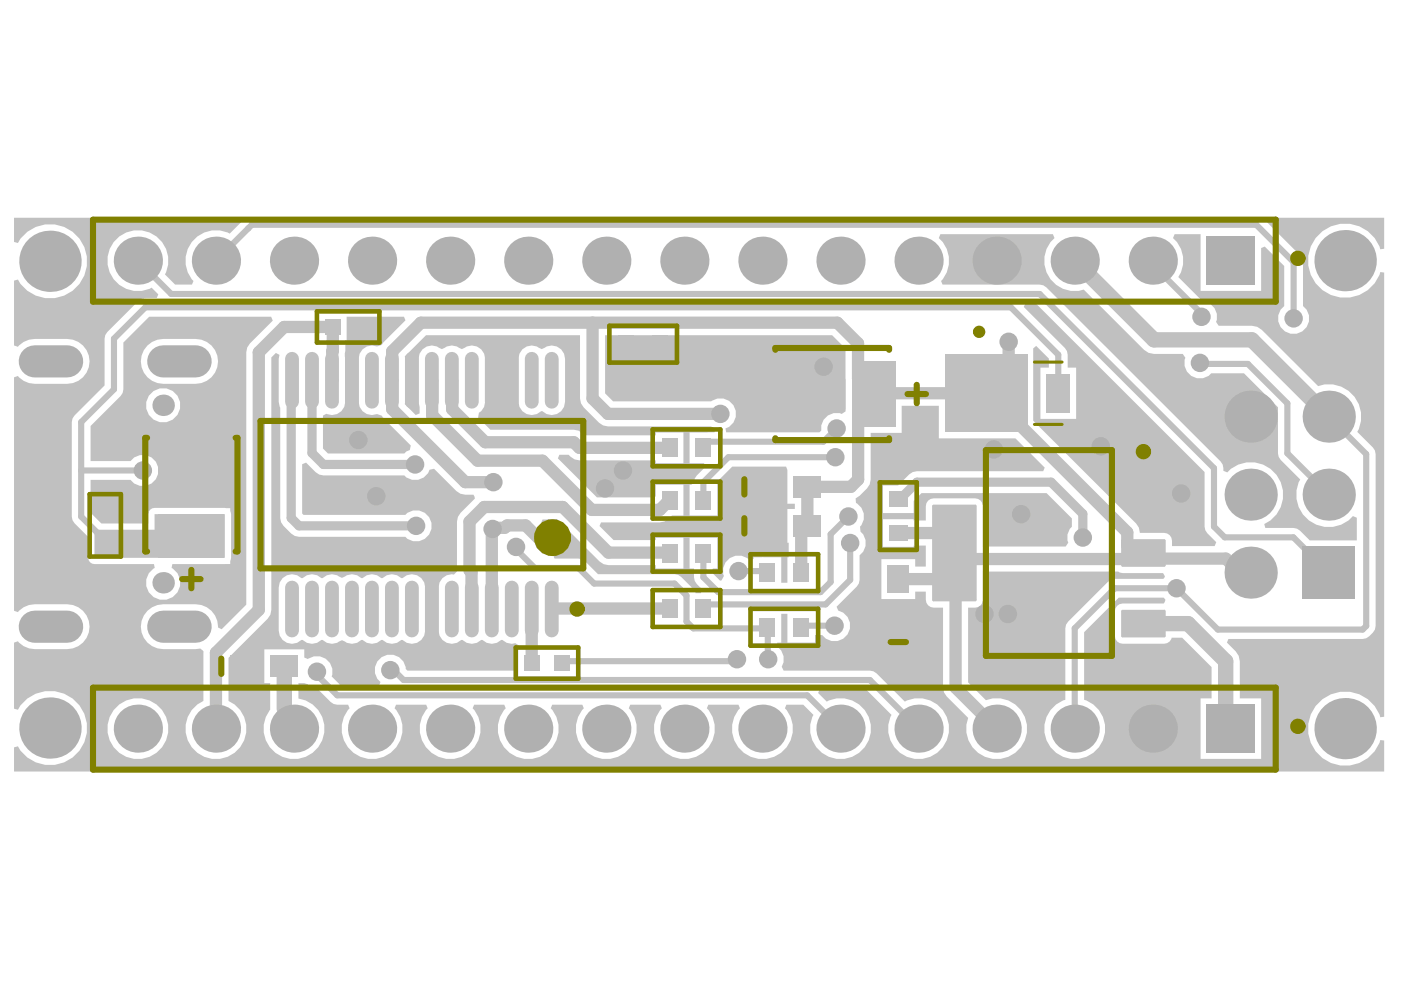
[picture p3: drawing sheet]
<svg xmlns="http://www.w3.org/2000/svg" width="297mm" height="210mm" viewBox="0 0 297 210" stroke-linecap="round" stroke-linejoin="round" font-family="sans-serif">
<g fill="#c0c0c0">
<path d="M199.4 49.7h23.8l.4 .8a6.4 6.4 0 0 0-1.4 8 6.4 6.4 0 0 0 7.6 2.9l12.8 12.8 .9 .6 1.2 .2h6.1l.5 .9a3.2 3.2 0 0 0 1.4 3.9 3.2 3.2 0 0 0 4.1-.6h6.9l7.3 7.1v9.8l.1 .8 .4 .6 4.2 4.2a6.8 6.8 0 0 0 2.1 8.8 6.8 6.8 0 0 0 9-1.1l.9 .4v4.8h-10l-2.1-2.1-.6-.4-.8-.2h-5.9l-.3-.8a6.9 6.9 0 0 0 2.8-10.2 6.9 6.9 0 0 0-10.6-.7l-.8-.4-.2-1.3-.4-.7-37-36.9-.6-.4-.8-.2h-20.6l-.3-.7a6.3 6.3 0 0 0-.5-9.1z"/>
<path d="M128.3 71.1h48.1l2.9 2.8v12.8v.5l-.8 .6a3.2 3.2 0 0 0-4.4 3.5l-.4 .4h-19.7l-.2-.9a3.3 3.3 0 0 0 1.9-4.6 3.3 3.3 0 0 0-4.9-1.1h-20.8l-1.7-1.7z"/>
<path d="M217.4 64.3h2.2l35.8 35.8v11.6l.1 .7 .5 .7 1.9 1.9-.4 .8h-9a2.06 2.06 0 0 0-1.7-2.8h-5.1l-.2-1.1-.6-.9-21.8-21.8v-15.3l.6-.6 2.7 2.7v1.9h-1.8v10.9h7.6v-10.9h-1.8v-2.7l-.2-.8-.4-.6-8.7-8.7z"/>
<path d="M73.5 67.2h12.2l.3 .7-4.7 4.7a1.83 1.83 0 0 1-2.4 .6 2.82 2.82 0 0 0-2.9 2.9v9.1a2.86 2.86 0 0 0 4 2.6l.9 .3 .4 .5 5.8 5.9-.2 .9-.7 .3-.5 .5h-16.2l-1-1.1v-7l.7-.4a2.8 2.8 0 0 0 4-2.5l-.1-10.3 .1-2.6h.3z"/>
<path d="M20 112.3h12.8v-3.3h14.9v9.3h-27.7z"/>
<path d="M85.8 75.6l4.5-4.5h32.7v13.4l.2 1 .6 .9 3.2 3.2 .9 .6 1 .2h21.9l.9 .4-.2 .9h-5.3v6.5h3.1l.3 .8-1.9 1.8-.4 .7-.2 .7-.5 .6h-.4v6.5h5.9v-6.5l-.2-.5 3.4-3.4h11.4l.2 .7v7.2h1.6v1.1h-1.6v7.2h.3v3.1h-.3v5.4h-1.3v-5.4h-5.8v.3l-.9 .3a3.2 3.2 0 0 0-4-.6 3.2 3.2 0 0 0-1.4 3.9l-.5 1h-.3l-1.6-1.5v-1.1h1v-6.5h-5.9v6.5h.9a3.9 3.9 0 0 0 1.8 4.5l-.3 .8h-1.2l-.4-.9-2.6-2.6-.6-.4-.8-.2h-16.2l-2.7-2.7-.7-.4-.7-.2h-5.1l-.3-.8a3.3 3.3 0 0 0 1.2-3.6 3.3 3.3 0 0 0-3-2.3l-.8-.8 .3-.8h3.2l8.9 8.9 .9 .6 1 .2h10v.7h5.9v-6.5h-5.9v.5h-8.9l-3-3 .3-.7h12.5l1-.2 1.6-1.3h2.4v-6.5h-5.9v2.4l-.2 .3h-12.2l-8.3-8.3 .3-.8h2l1.2 1 1 .2h16.2v.6h5.9v-6.5h-5.9v.6h-15.1l-1.2-1-1-.2h-17.7l-2.6-2.6 .1-1 .5-.3 .6-.9 .3-1.1v-9.1a2.77 2.77 0 0 0-4.3-2.4l-.7 .3a3.2 3.2 0 0 0-3.6-.3l-.6 .3a3.2 3.2 0 0 0-4.1 .1l-.6 .9-.3 1.1v9.1l.3 1.1v1.4l-.9 .3-2.3-2.3zM110.7 74.1l-.6 .9-.2 1.1v9.1a2.82 2.82 0 0 0 1.8 2.6 2.82 2.82 0 0 0 3-.6h.3a2.82 2.82 0 0 0 3.1 .6 2.82 2.82 0 0 0 1.7-2.6v-9.1a2.77 2.77 0 0 0-4.3-2.4l-.6 .3a3.2 3.2 0 0 0-4.2 .1z"/>
<path d="M3 46.2h47.9l.3 .8-2.5 2.5-.4-.2a6.4 6.4 0 0 0-7.8 2.2 6.4 6.4 0 0 0 .5 8.1l-.3 .7h-3.6l-2.1-2.1 .2-.5a6.5 6.5 0 0 0-5.2-8.9 6.5 6.5 0 0 0-7.1 7.5 6.5 6.5 0 0 0 9.2 4.7l1.5 1.4-.4 .8h-2.4l-.8 .1-.6 .5-6.6 6.6-.5 .6-.1 .8v9.9l-6.4 6.4-.4 .6-.2 .8v20l.2 .8 .4 .6 2.9 2.9v4.5a1.33 1.33 0 0 0 1.3 1.3h12.6l.2 .8a3.6 3.6 0 0 0-1 5.5 3.6 3.6 0 0 0 5.6 0 3.6 3.6 0 0 0-1-5.5l.1-.8h12.3l.2-1.3v-9.3l-.2-1.3h-16l-.5 .1-.8 .7-.1 2.5h-9.9l-2.3-2.3v-7h8.5a3.3 3.3 0 0 0 4.8 .5 3.3 3.3 0 0 0 0-4.9 3.3 3.3 0 0 0-4.8 .5h-8.5v-7.5l6.4-6.3 .4-.7 .2-.7v-10l5.4-5.4h25.9l.3 .8-4.8 4.8-.6 .9-.2 1v53.5l-5.2 5.2-.8-.4v-.1a4.8 4.8 0 0 0-4.7-4.8h-6.9l-1.2 .2a4.8 4.8 0 0 0-3.5 5.2 4.8 4.8 0 0 0 4.7 4.1h6.9l1-.1 .5 .4 .2 .3-.1 10.4a6.5 6.5 0 0 0-2.4 9.9 6.5 6.5 0 0 0 10.2 0 6.5 6.5 0 0 0-2.5-9.9v-9.1l8.3-8.3 .6-.9 .2-1v-53.5l1-1 .8 .4-.2 .9v9.1l.3 1.2v23.4l.2 .9 .5 .8 1.6 1.6 .8 .5 .9 .2h22.5a3.3 3.3 0 0 0 4.7 0 3.3 3.3 0 0 0 0-4.6 3.3 3.3 0 0 0-4.7 0h-21.5l-.3-.3v-10.5l.8-.3 2 2 .8 .5 .9 .2h17.1a3.2 3.2 0 0 0 5.4-1.2l.9-.2 4.8 4.7 .8 .6 1 .2h1.8l.2 .4 .1 .4-3 3-.6 .9-.2 1v10.5l-.7 .7h-.4a2.82 2.82 0 0 0-2.8 2.8v9.1l.2 1.1a2.82 2.82 0 0 0 4.6 .9h.2l1 .6 1 .2 1.1-.2 .9-.6h.3a2.83 2.83 0 0 0 4 0h.2l.9 .6 1.1 .2 .7-.1 .9 .5v.8h-.3v4.5h-23.4l-.4-.4a3.3 3.3 0 0 0-4.8-2.7 3.3 3.3 0 0 0-.5 5.5l-.4 .8h-8l-2-2 .2-.3a3.3 3.3 0 0 0-1.5-3.5 3.3 3.3 0 0 0-3.7 .1l-.8-.3v-1.7h-8.5v7.1h1.3v5.6a6.5 6.5 0 0 0 1.8 9.7 6.5 6.5 0 0 0 9.3-3.5 6.5 6.5 0 0 0-5.1-8.5v-3.3h1.2l2.1 .9h.3l3.2 3.1 .6 .5 .8 .1h2.3l.3 .8-.3 .4a6.5 6.5 0 0 0 .8 8.8 6.5 6.5 0 0 0 8.9-.4 6.5 6.5 0 0 0 .2-8.8l.3-.8h6.4l.3 .8-.4 .4a6.5 6.5 0 0 0 .9 8.8 6.5 6.5 0 0 0 8.8-.4 6.5 6.5 0 0 0 .2-8.8l.3-.8h6.4l.3 .8-.3 .4a6.5 6.5 0 0 0 .8 8.8 6.5 6.5 0 0 0 8.9-.4 6.5 6.5 0 0 0 .2-8.8l.3-.8h6.4l.3 .8-.4 .4a6.5 6.5 0 0 0 .9 8.8 6.5 6.5 0 0 0 8.8-.4 6.5 6.5 0 0 0 .2-8.8l.3-.8h6.4l.3 .8-.3 .4a6.5 6.5 0 0 0 .8 8.8 6.5 6.5 0 0 0 8.9-.4 6.5 6.5 0 0 0 .2-8.8l.3-.8h6.4l.3 .8-.4 .4a6.5 6.5 0 0 0 .9 8.8 6.5 6.5 0 0 0 8.8-.4 6.5 6.5 0 0 0 .2-8.8l.3-.8h3.6l2.2 2.2-.3 .4a6.5 6.5 0 0 0 5.2 9 6.5 6.5 0 0 0 7.1-7.6 6.5 6.5 0 0 0-9.2-4.6l-1.8-1.9 .3-.7h9.8l5.4 5.4a6.4 6.4 0 0 0 4.8 9.3 6.4 6.4 0 0 0 7.3-7.4 6.4 6.4 0 0 0-9.3-4.7l-6-6-.6-.5-.8-.1h-18.3l-.4-.8 .4-1v-1.3l-.5-1.2-.8-.8v-.9h.8v-6.1h1.3v6.1h5.9v-1.5h1.5l.8 .7a3.3 3.3 0 0 0 4.9-1.4 3.3 3.3 0 0 0-2.3-4.5l-.3-.9 4.3-4.2 .4-.7 .1-.8v-5.2l.8-.7a3.2 3.2 0 0 0-.6-4.3l-.1-1.1 .3-.2a3.3 3.3 0 0 0-1.1-4.7l-.1-1 .9-.6 1.5-1.5 .6-.9 .2-1v-9.9h6.6v-5.8h7.9v7h16.2l6.2 6.1-.3 .8h-26.8l-.9 .2-.7 .5-2.4 2.3h-3.2v5.9h6.5v-2.6l1.7-1.6h26.5l5.4 5.3v1.8a2.95 2.95 0 0 0-.8 3.3l-.6 .9h-17.5v-8.6l-.1-.6-.4-.6-.5-.3-.7-.1h-8.7a1.67 1.67 0 0 0-1.7 1.6v3.1h-2.6v-.3h-6.5v5.8h6.5v-.2h2.6v4.4h-2.3v-1.5h-7.1v8.4h7.1v-1.6h2.3v1.8l.1 .6 .4 .5 .5 .4 .7 .1h1.9v17l.2 1 .6 .9 4.6 4.5a6.5 6.5 0 0 0 5.2 8.7 6.5 6.5 0 0 0 7.2-7.2 6.5 6.5 0 0 0-8.7-5.2l-3.7-3.8v-15.9l2.1-.1 .5-.4 .4-.5 .1-.6v-6h28.7l.9 .3h8.6l.4 .8-.3 .4h-10.3l-.8 .2-.6 .4-8.5 8.5-.5 .7-.1 .7v15.2a6.4 6.4 0 0 0-3.3 9.9 6.4 6.4 0 0 0 10.5 0 6.4 6.4 0 0 0-3.2-9.9v-14.4l7.3-7.3h9.5l.4 .5-.4 .8h-8.7l-.6 .1-.5 .3-.4 .6-.1 .6v5.2a1.66 1.66 0 0 0 1.6 1.7h8.8l.7-.1 .5-.4 .4-.8h2.2l6.3 6.2v6.7h-2.4v12.8h12.9v-12.8h-4.5v-7.9l-.3-1.1-.6-1-1.9-1.9 .3-.7h28.5l.8-.2a3.6 3.6 0 0 0 2-2.6v-36.4l-.2-.8-.4-.6-3.3-3.3a6.8 6.8 0 0 0-.8-7.7 6.8 6.8 0 0 0-7.5-2l-12-12-.9-.6-1.2-.2h-7l-.6-.9 .2-.4a3.2 3.2 0 0 0-3-3.9l-5.2-5.2 .6-1a6.4 6.4 0 0 0-1.7-7.2l.3-.8h5.5v12h12.9v-9.1l.7-.3 4.2 4.1v8.5a3.3 3.3 0 0 0-.5 4.8 3.3 3.3 0 0 0 4.9 0 3.3 3.3 0 0 0-.4-4.8v-9.3l-.2-.8-.4-.6-7.2-7.2 .3-.8h24.7v6.5l-.9 .2a7.9 7.9 0 0 0-12-4 7.9 7.9 0 0 0 0 12.7 7.9 7.9 0 0 0 12-3.9l.9 .1v94.2l-.9 .1-.1-.6a7.9 7.9 0 0 0-12.2-3.3 7.9 7.9 0 0 0 .4 12.7 7.9 7.9 0 0 0 11.9-4l.9 .1v6.6h-290.5v-5.1l.8-.3 .5 1a7.9 7.9 0 0 0 11.9 .8 7.9 7.9 0 0 0-.8-11.8 7.9 7.9 0 0 0-11.6 2.3l-.8-.2v-14.1l.8-.2 1.2 1 1.2 .5 1.2 .1h6.8a4.8 4.8 0 0 0 4.8-4.7 4.8 4.8 0 0 0-4.8-4.8h-6.8l-1.2 .2-1.2 .5-1.2 1-.8-.3v-49.5l.8-.3a4.6 4.6 0 0 0 3.6 1.7h6.8l1.3-.2a4.8 4.8 0 0 0 3.5-5.2 4.8 4.8 0 0 0-4.8-4.1h-6.8l-1.2 .1-1.2 .5-1.2 1-.8-.2v-13.8l.8-.2a7.9 7.9 0 0 0 11.9 2.1 7.9 7.9 0 0 0 0-12 7.9 7.9 0 0 0-11.9 2.1l-.8-.2zM31.3 73.3a4.8 4.8 0 0 0-1.1 5.1 4.8 4.8 0 0 0 4.4 3h6.9a4.8 4.8 0 0 0 4.7-4.8 4.8 4.8 0 0 0-4.7-4.7h-6.9l-1.2 .1-1.2 .5zM30.9 85.9a3.7 3.7 0 0 0 7.3 0 3.7 3.7 0 0 0-7.3 0zM59.9 122.6l-.6 .9-.2 1.1v9.1a2.82 2.82 0 0 0 1.7 2.6 2.82 2.82 0 0 0 3.1-.6h.3a2.83 2.83 0 0 0 3.9 0h.3a2.69 2.69 0 0 0 3.5 .3l.6-.3a3.2 3.2 0 0 0 4.1 0h.3a2.83 2.83 0 0 0 4 0h.2a2.83 2.83 0 0 0 4 0h.2a2.82 2.82 0 0 0 3.1 .6 2.82 2.82 0 0 0 1.8-2.6v-9.1a2.82 2.82 0 0 0-1.8-2.6 2.82 2.82 0 0 0-3.1 .6h-.2a2.83 2.83 0 0 0-4 0h-.2a2.83 2.83 0 0 0-4 0h-.3a2.69 2.69 0 0 0-3.5-.4l-.6 .3a3.2 3.2 0 0 0-4.1 .1h-.3a2.83 2.83 0 0 0-3.9 0h-.3a2.83 2.83 0 0 0-4 0zM22.8 154.5a6.5 6.5 0 0 0 12.9 0 6.5 6.5 0 0 0-12.9 0z"/>
</g>
<path d="M125.6 68.4v16.1l3.3 3.3h23.8M213.9 72.5v6.1l-4.8 4.8h.4l29.5 29.5v2.7l1.6 1.6h1.8M70.4 80.7l.2-11.4h-10.4l-5.3 5.4v54.6l-9.1 9.1M91.6 80.6v7.5l9.6 9.6h13.8l10.5 10.4h14.4M95.8 80.6l.1 6.2 7 7h18.8l1.1 1.2h19.2M185.2 83.5l-3.3-3.3v-7.4l-4.4-4.4h-88.3l-6 6.1v12.3l15.4 15.4h6M115.4 115h-.4l-3.6-3.6h-3.9l-.5 .5h-2.3l-.4 .4v16.8M142 117.3l-.1-.1h-12.9l-9.7-9.7h-16.6l-3.2 3.1v10.3l.5 .4v7.8M202.3 116.4v.8l1.3 1.3h37.5l1.3-1.3M202.6 117.5v28.3M242.4 117.2l1.2 1.2h16.3l3 3h2.3M142 129h-24.9l-.1 .1" fill="none" stroke="#c0c0c0" stroke-width="2.6"/>
<g fill="none" stroke="#c0c0c0" stroke-width="1.3">
<path d="M29.2 55.3l7.1 7h184.1l37 37v12.4l2.3 2.2h14.5l7.5 7.5M45.8 55.3l7.6-7.6h212.9l8 7.9v11.9M52.6 48.4h.1M244.4 55.3v.9l10.3 10.3v.7M254.4 76.9l.2 .3h10l8.3 8.3v10.6l8.8 8.8M17.2 99.8h13.1M177.1 96.9h-22.7l-5.3 5.3v3.8M224.4 83.4v-8.2l-10.1-10h-183.5l-6.6 6.6v10.8l-7 6.9v20l5.1 5.1M281.7 88.3l8 8v36.4l-.8 .8h-30.7l-8.8-8.8h-13l-8.5 8.5v21.3M109.4 116v.5l4 3.9h9.3l3.3 3.3h17l2.6 2.6v5.5l1.4 1.4h15.8l.1 6.6M179.9 109.5l-3.8 3.8v10.1l-2.1 2.1h-21.7l-3.2-3.1v-5.1M180.3 115.1v7.8l-5.3 5.3"/>
<path d="M156.3 139.8l-.5 .4h-36.2l-.4 .4M161.7 120.1l1 1v.3l-.3-.3h-5.8M176.9 132.7h-6.7l-.3 .3M71.5 147.4h99.6M82.8 142.1h.7l2.1 2.1h98.8l10.4 10.3"/>
</g>
<path d="M190.5 105.9h.3l3.6-3.7h28.5l6.7 6.8v5" fill="none" stroke="#c0c0c0" stroke-width="2"/>
<path d="M227.9 55.3l16.8 16.8h20.7l16.3 16.2M242.4 132.2h9.5l8 8v13.2l1.1 1.1" fill="none" stroke="#c0c0c0" stroke-width="3.3"/>
<circle cx="174.9" cy="93.3" r=".65" fill="#c0c0c0"/>
<path d="M132.1 99.8l-3.8 3.8M177.4 90.8l-2.8 2.9h-24.5l-1 .9v.4M175 128.2h-25l-.9 .8M67.2 142.4v.7l4.3 4.3M171.1 147.4l7.1 7.1" fill="none" stroke="#c0c0c0" stroke-width="1.3"/>
<path d="M209.1 83.4h-23.7l-3.5 3.4v14.9l-1.5 1.5h-9.2v8.3h-.3l-1 1v8.9M142 106v.4l-.4 .3h-.3l-1.4 1.4M190.5 113h8.4l3.4 3.4M202.3 119.4l-3.4 3.4h-8.4M45.8 138.4v16.1M112.7 129.1v11.5M112.7 129.1h.1M60.3 150.4l2 2v2.1M202.6 145.8l8.7 8.7" fill="none" stroke="#c0c0c0" stroke-width="2.6"/>
<path d="M61.9 80.6l-.2 .2v29l1.7 1.7h24.8M66.2 80.6v15.5l2.4 2.4h19.4" fill="none" stroke="#c0c0c0" stroke-width="2"/>
<path d="M60.3 141.3v9.1" fill="none" stroke="#c0c0c0" stroke-width="3.3"/>
<g fill="#b0b0b0">
<circle cx="152.7" cy="87.8" r="1.95"/>
<circle cx="109.4" cy="116" r="1.96"/>
<circle cx="213.7" cy="130.2" r="1.96"/>
<circle cx="208.7" cy="130.2" r="1.96"/>
<circle cx="156.3" cy="139.8" r="1.96"/>
<circle cx="115.4" cy="115" r="1.96"/>
<circle cx="76" cy="93.3" r="1.96"/>
<circle cx="216.5" cy="109" r="1.96"/>
<circle cx="179.9" cy="109.5" r="1.95"/>
<circle cx="79.8" cy="105.2" r="1.96"/>
<circle cx="156.6" cy="121.1" r="1.96"/>
<circle cx="174.6" cy="77.8" r="1.96"/>
<circle cx="229.6" cy="114" r="1.96"/>
<circle cx="213.9" cy="72.5" r="1.96"/>
<circle cx="210.7" cy="95.3" r="1.96"/>
<circle cx="274.3" cy="67.5" r="1.96"/>
<circle cx="233.4" cy="94.6" r="1.96"/>
<circle cx="250.4" cy="104.6" r="1.96"/>
<circle cx="162.9" cy="139.8" r="1.96"/>
<circle cx="104.4" cy="112.2" r="1.95"/>
<circle cx="104.6" cy="102.2" r="1.95"/>
<circle cx="30.3" cy="99.8" r="1.96"/>
<circle cx="180.3" cy="115.1" r="1.96"/>
<circle cx="249.4" cy="124.7" r="1.96"/>
<circle cx="254.4" cy="76.9" r="1.96"/>
<circle cx="176.9" cy="132.7" r="1.96"/>
<circle cx="177.1" cy="96.9" r="1.96"/>
<circle cx="177.4" cy="90.8" r="1.95"/>
<circle cx="88.2" cy="111.5" r="1.95"/>
<circle cx="88" cy="98.5" r="1.96"/>
<circle cx="254.7" cy="67.2" r="1.96"/>
<circle cx="132.1" cy="99.8" r="1.96"/>
<circle cx="128.3" cy="103.6" r="1.96"/>
<circle cx="67.2" cy="142.4" r="1.96"/>
<circle cx="82.8" cy="142.1" r="1.96"/>
<circle cx="10.6" cy="55.4" r="6.5"/>
<circle cx="10.6" cy="154.4" r="6.5"/>
</g>
<path d="M7.4 76.6h6.8M7.4 132.9h6.8" fill="none" stroke="#b0b0b0" stroke-width="6.8"/>
<g fill="#b0b0b0">
<circle cx="29.2" cy="154.5" r="5.1"/>
<circle cx="29.2" cy="55.3" r="5.1"/>
<circle cx="34.6" cy="85.9" r="2.28"/>
<circle cx="34.6" cy="123.6" r="2.28"/>
</g>
<path d="M34.6 76.6h6.9M34.6 132.9h6.9" fill="none" stroke="#b0b0b0" stroke-width="6.8"/>
<g fill="#b0b0b0">
<circle cx="45.8" cy="154.5" r="5.1"/>
<circle cx="45.8" cy="55.3" r="5.1"/>
<circle cx="62.3" cy="55.3" r="5.1"/>
<circle cx="62.3" cy="154.5" r="5.1"/>
<circle cx="78.9" cy="154.5" r="5.1"/>
<circle cx="112" cy="154.5" r="5.1"/>
<circle cx="95.4" cy="154.5" r="5.1"/>
<circle cx="128.5" cy="154.5" r="5.1"/>
<circle cx="145.1" cy="154.5" r="5.1"/>
<circle cx="161.7" cy="154.5" r="5.1"/>
<circle cx="78.9" cy="55.3" r="5.1"/>
<circle cx="112" cy="55.3" r="5.1"/>
<circle cx="95.4" cy="55.3" r="5.1"/>
<circle cx="128.5" cy="55.3" r="5.1"/>
<circle cx="145.1" cy="55.3" r="5.1"/>
<circle cx="161.7" cy="55.3" r="5.1"/>
<circle cx="178.2" cy="154.5" r="5.1"/>
<circle cx="178.2" cy="55.3" r="5.1"/>
<circle cx="194.8" cy="55.3" r="5.1"/>
<circle cx="194.8" cy="154.5" r="5.1"/>
<circle cx="211.3" cy="154.5" r="5.1"/>
<circle cx="211.3" cy="55.3" r="5.1"/>
<circle cx="227.9" cy="154.5" r="5.1"/>
<circle cx="227.9" cy="55.3" r="5.1"/>
<circle cx="244.4" cy="154.5" r="5.1"/>
<circle cx="285.2" cy="154.5" r="6.5"/>
<circle cx="265.2" cy="121.4" r="5.5"/>
<circle cx="265.2" cy="104.9" r="5.5"/>
<circle cx="281.7" cy="104.9" r="5.5"/>
<circle cx="265.2" cy="88.3" r="5.5"/>
<circle cx="281.7" cy="88.3" r="5.5"/>
<circle cx="244.4" cy="55.3" r="5.1"/>
<circle cx="285.2" cy="55.3" r="6.5"/>
</g>
<g fill="#b0b0b0">
<path d="M255.9 149.4h10.2v10.2h-10.2z" fill-rule="evenodd"/>
<path d="M276.2 115.9h11.1v11h-11.1z" fill-rule="evenodd"/>
<path d="M255.9 50.2h10.2v10.2h-10.2z" fill-rule="evenodd"/>
</g>
<g fill="#c0c0c0">
<path d="M48.9 139h5.8v4.5h-5.8z" fill-rule="evenodd"/>
<path d="M57.3 139h5.9v4.5h-5.9z" fill-rule="evenodd"/>
<path d="M159.8 109.2h5.8v4.6h-5.8z" fill-rule="evenodd"/>
<path d="M168.2 109.2h5.9v4.6h-5.9z" fill-rule="evenodd"/>
<path d="M159.8 100.9h5.8v4.6h-5.8z" fill-rule="evenodd"/>
<path d="M168.2 100.9h5.9v4.6h-5.9z" fill-rule="evenodd"/>
<path d="M180.6 76.6h9.3v13.9h-9.3z" fill-rule="evenodd"/>
<path d="M163 76.6h9.3v13.9h-9.3z" fill-rule="evenodd"/>
<path d="M147.5 115.3h3.3v3.9h-3.3z" fill-rule="evenodd"/>
<path d="M140.3 115.3h3.3v3.9h-3.3z" fill-rule="evenodd"/>
<path d="M147.5 127.1h3.3v3.9h-3.3z" fill-rule="evenodd"/>
<path d="M140.3 127.1h3.3v3.9h-3.3z" fill-rule="evenodd"/>
<path d="M140.3 93h3.3v3.9h-3.3z" fill-rule="evenodd"/>
<path d="M147.5 93h3.3v3.9h-3.3z" fill-rule="evenodd"/>
<path d="M140.3 104.1h3.3v3.9h-3.3z" fill-rule="evenodd"/>
<path d="M147.5 104.1h3.3v3.9h-3.3z" fill-rule="evenodd"/>
<path d="M168.2 119.5h3.3v3.9h-3.3z" fill-rule="evenodd"/>
<path d="M161.1 119.5h3.2v3.9h-3.2z" fill-rule="evenodd"/>
<path d="M131.2 71h3.2v3.9h-3.2z" fill-rule="evenodd"/>
<path d="M138.3 71h3.3v3.9h-3.3z" fill-rule="evenodd"/>
<path d="M221.9 79.2h5v8.3h-5z" fill-rule="evenodd"/>
<path d="M200.4 75.1h17.4v16.5h-17.4z" fill-rule="evenodd"/>
<path d="M20.7 113h3.3v3.3h-3.3z" fill-rule="evenodd"/>
<path d="M20.7 106.5h3.3v3.3h-3.3z" fill-rule="evenodd"/>
<path d="M33.6 91.5h13.9v9.2h-13.9z" fill-rule="evenodd"/>
<path d="M33.6 109h13.9v9.3h-13.9z" fill-rule="evenodd"/>
<path d="M168.2 131h3.3v3.9h-3.3z" fill-rule="evenodd"/>
<path d="M161.1 131h3.2v3.9h-3.2z" fill-rule="evenodd"/>
<path d="M75.5 67.7h3.2v3.2h-3.2z" fill-rule="evenodd"/>
<path d="M68.9 67.7h3.3v3.2h-3.3z" fill-rule="evenodd"/>
<path d="M117.6 139h3.3v3.2h-3.3z" fill-rule="evenodd"/>
<path d="M111.1 139h3.2v3.2h-3.2z" fill-rule="evenodd"/>
</g>
<g fill="none" stroke="#c0c0c0" stroke-width="2.9">
<path d="M61.9 76.1v9.1M66.2 76.1v9.1M70.4 76.1v9.1M74.6 76.1v9.1M78.9 76.1v9.1M83.1 76.1v9.1M87.3 76.1v9.1M91.6 76.1v9.1M95.8 76.1v9.1M100 76.1v9.1M104.3 76.1v9.1M108.5 76.1v9.1"/>
<path d="M112.7 76.1v9.1M117 76.1v9.1M61.9 124.6v9.1M66.2 124.6v9.1M70.4 124.6v9.1M74.6 124.6v9.1M78.9 124.6v9.1M83.1 124.6v9.1M87.3 124.6v9.1M91.6 124.6v9.1M95.8 124.6v9.1M100 124.6v9.1"/>
<path d="M104.3 124.6v9.1M108.5 124.6v9.1M112.7 124.6v9.1M117 124.6v9.1"/>
</g>
<g fill="#c0c0c0">
<path d="M188.5 111.4h3.9v3.2h-3.9z" fill-rule="evenodd"/>
<path d="M188.5 104.2h3.9v3.3h-3.9z" fill-rule="evenodd"/>
<path d="M188.2 119.9h4.5v5.8h-4.5z" fill-rule="evenodd"/>
<path d="M188.2 128.3h4.5v5.9h-4.5z" fill-rule="evenodd"/>
<path d="M197.6 107.3l.4-.3h8.7l.4 .3v19.9l-.4 .3h-8.7l-.4-.3z" fill-rule="evenodd"/>
<path d="M238 129.3h8.8l.4 .3v5.2l-.4 .4h-8.8l-.3-.4v-5.2z" fill-rule="evenodd"/>
<path d="M238 114.3h8.8l.4 .3v5.3l-.4 .3h-8.8l-.3-.3v-5.3z" fill-rule="evenodd"/>
<path d="M238 99.3h8.8l.4 .4v5.2l-.4 .3h-8.8l-.3-.3v-5.2z" fill-rule="evenodd"/>
</g>
<g fill="#c0c0c0">
<path d="M197.6 107.3h.4zM197.7 107.2l.3-.2v.3h-.4z"/>
<path d="M198 127.2v.3zM197.6 127.2h.4v.3z"/>
<path d="M206.7 127.2h.4zM206.7 127.2h.4l-.4 .3z"/>
<path d="M206.7 107v.3zM206.7 107l.4 .3h-.4z"/>
<path d="M237.7 129.6h.3zM237.7 129.5l.3-.2v.3h-.3z"/>
<path d="M238 134.8v.4zM237.7 134.8h.3v.4z"/>
<path d="M246.8 134.8h.4zM246.8 134.8h.4l-.4 .4z"/>
<path d="M246.8 129.3v.3zM246.8 129.3l.4 .3h-.4z"/>
<path d="M237.7 114.6h.3zM237.7 114.5l.3-.2v.3h-.3z"/>
<path d="M238 119.9v.3zM237.7 119.9h.3v.3z"/>
<path d="M246.8 119.9h.4zM246.8 119.9h.4l-.4 .3z"/>
<path d="M246.8 114.3v.3zM246.8 114.3l.4 .3h-.4z"/>
<path d="M237.7 99.7h.3zM237.7 99.5l.3-.2v.4h-.3z"/>
<path d="M238 104.9v.3zM237.7 104.9h.3v.3z"/>
<path d="M246.8 104.9h.4zM246.8 104.9h.4l-.4 .3z"/>
<path d="M246.8 99.3v.4zM246.8 99.3l.4 .4h-.4z"/>
</g>
<g fill="none" stroke="#808000" stroke-width="1.3">
<path d="M19.7 46.6h250.8v17.4h-250.8zM164.4 74.2v-.4h24.1v.4M31.2 92.8h-.4v24.1h.4M50 92.8h.3v24.1h-.3M55.2 89.3h68.5v31.2h-68.5zM164.4 92.9v.4h24.1v-.4M192.4 83.5h3.9M194.4 81.6v3.9M209 95.4h26.7v43.7h-26.7zM157.8 101.6v3.3M157.8 109.9v3.2M38.6 122.8h3.9"/>
<path d="M40.6 120.8v3.9M46.9 139.6v3.3M188.8 136.1h3.3M19.7 145.8h250.8v17.4h-250.8z"/>
<circle cx="207.6" cy="70.4" r=".65"/>
</g>
<path d="M67.2 66h13.2v6.6h-13.2zM129.2 69.1h14.3v7.8h-14.3zM138.4 91h14.3v7.9h-14.3zM19 104.8h6.6v13.2h-6.6zM138.4 102.1h14.3v7.8h-14.3zM138.4 113.4h14.3v7.8h-14.3zM159.1 117.5h14.4v7.8h-14.4zM186.5 102.3h7.9v14.3h-7.9zM109.4 137.3h13.2v6.6h-13.2zM138.4 125.1h14.3v7.8h-14.3zM159.1 129.1h14.4v7.8h-14.4z" fill="none" stroke="#808000" stroke-width=".97"/>
<path d="M219.3 76.8h5.9M219.3 90h5.9" fill="none" stroke="#808000" stroke-width=".65"/>
<g fill="none" stroke="#808000" stroke-width="1.6">
<circle cx="275.2" cy="54.8" r=".81"/>
<circle cx="242.4" cy="95.8" r=".81"/>
<circle cx="122.4" cy="129.1" r=".81"/>
<circle cx="275.2" cy="154" r=".81"/>
</g>
<circle cx="117.1" cy="114" r="1.95" fill="none" stroke="#808000" stroke-width="3.9"/>
</svg>
